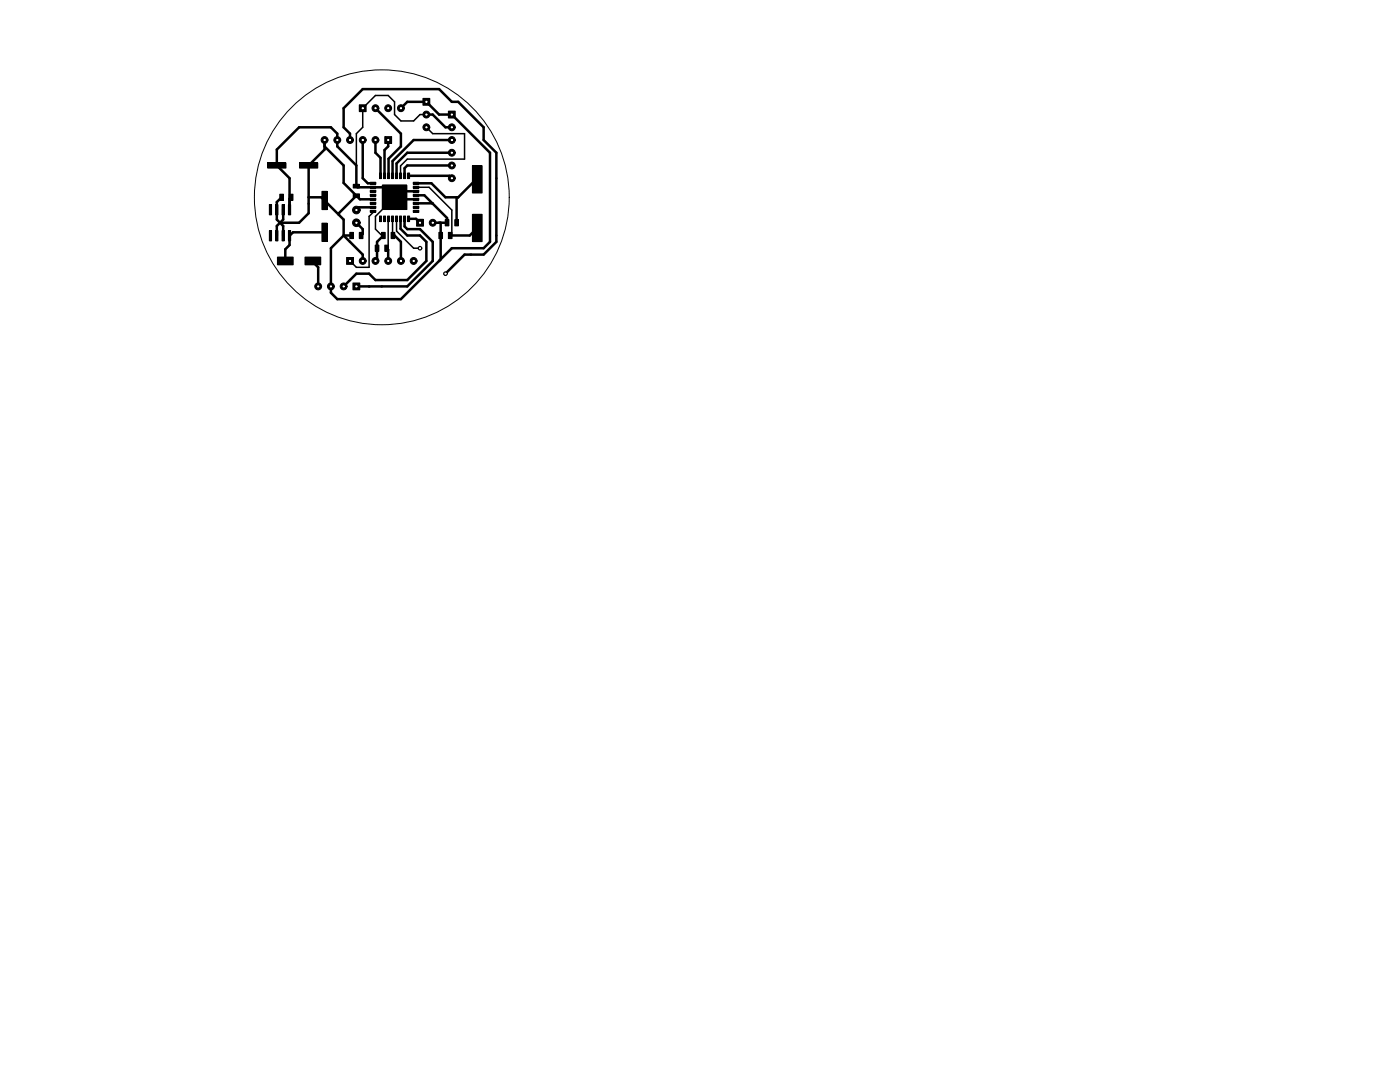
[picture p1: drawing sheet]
<svg xmlns="http://www.w3.org/2000/svg" width="279mm" height="216mm" viewBox="0 0 279 216" stroke-linecap="round" stroke-linejoin="round" font-family="sans-serif">
<g fill="none" stroke="#000" stroke-width=".2">
<path d="M84.4 19.6h1.4v1.4h-1.4zM53.4 32.5h3.7v1h-3.7zM55.8 38.7h.8v1.3h-.8zM57.7 38.7h.8v1.3h-.8zM59.8 32.5h3.6v1h-3.6zM64.2 38.2h1.1v3.6h-1.1zM70.5 38.7h1.2v.7h-1.2zM70.5 36.8h1.2v.7h-1.2zM71.7 20.9h1.4v1.4h-1.4zM73.9 36.4h1.1v.4h-1.1zM73.9 37.2h1.1v.4h-1.1zM73.9 38h1.1v.4h-1.1z"/>
<path d="M73.9 38.8h1.1v.4h-1.1zM73.9 39.6h1.1v.4h-1.1zM75.7 34.5h.4v1.1h-.4zM76.3 37h4.9v4.8h-4.9zM76.5 34.5h.4v1.1h-.4zM76.8 27.3h1.4v1.3h-1.4zM77.3 34.5h.4v1.1h-.4zM78.1 34.5h.4v1.1h-.4zM78.9 34.5h.4v1.1h-.4zM79.7 34.5h.4v1.1h-.4zM80.5 34.5h.4v1.1h-.4zM81.3 34.5h.4v1.1h-.4z"/>
<path d="M82.5 39.6h1.1v.4h-1.1zM82.5 38.8h1.1v.4h-1.1zM82.5 38h1.1v.4h-1.1zM82.5 37.2h1.1v.4h-1.1zM82.5 36.4h1.1v.4h-1.1zM89.5 22.2h1.4v1.3h-1.4zM94.3 33.1h1.9v5.4h-1.9zM53.8 40.8h.4v2.1h-.4zM53.8 46h.4v2.1h-.4zM55 40.8h.5v2.1h-.5zM55 46h.5v2.1h-.5zM55.4 51.3h3.1v1.5h-3.1z"/>
<path d="M56.3 40.8h.4v2.1h-.4zM56.3 46h.4v2.1h-.4zM57.6 40.8h.4v2.1h-.4zM57.6 46h.4v2.1h-.4zM60.9 51.3h3.1v1.5h-3.1zM64.2 44.5h1.1v3.7h-1.1zM69.2 51.4h1.3v1.4h-1.3zM69.8 46.4h.7v1.2h-.7zM70.4 56.5h1.4v1.3h-1.4zM71.7 46.4h.7v1.2h-.7zM73.7 57.2h.1M73.9 40.4h1.1v.4h-1.1z"/>
<path d="M73.9 41.2h1.1v.4h-1.1zM73.9 42h1.1v.4h-1.1zM74.9 48.9h.7v1.3h-.7zM75.7 43.1h.4v1.1h-.4zM76.1 46.4h.8v1.2h-.8zM76.5 43.1h.4v1.1h-.4zM76.8 48.9h.7v1.3h-.7zM77.3 43.1h.4v1.1h-.4zM78.1 46.4h.7v1.2h-.7zM78.1 43.1h.4v1.1h-.4zM78.9 43.1h.4v1.1h-.4zM79.7 43.1h.4v1.1h-.4z"/>
<path d="M80.5 43.1h.4v1.1h-.4zM81.3 43.1h.4v1.1h-.4zM82.5 42h1.1v.4h-1.1zM82.5 41.2h1.1v.4h-1.1zM82.5 40.4h1.1v.4h-1.1zM83.1 43.8h1.4v1.3h-1.4zM87.6 46.4h.7v1.2h-.7zM88.8 43.8h.8v1.3h-.8zM89.5 46.4h.7v1.2h-.7zM90.8 43.8h.7v1.3h-.7zM94.3 42.8h1.9v5.4h-1.9z"/>
<circle cx="64.8" cy="27.9" r=".69"/>
<circle cx="67.3" cy="27.9" r=".69"/>
<circle cx="69.8" cy="27.9" r=".69"/>
<circle cx="72.4" cy="27.9" r=".69"/>
<circle cx="74.9" cy="27.9" r=".69"/>
<circle cx="74.9" cy="21.6" r=".69"/>
<circle cx="76.2" cy="39.4" r="25.4"/>
<circle cx="77.5" cy="21.6" r=".69"/>
<circle cx="80" cy="21.6" r=".69"/>
<circle cx="85.1" cy="22.9" r=".69"/>
<circle cx="85.1" cy="25.4" r=".69"/>
<circle cx="90.2" cy="25.4" r=".69"/>
<circle cx="90.2" cy="30.5" r=".69"/>
<circle cx="90.2" cy="27.9" r=".69"/>
<circle cx="90.2" cy="33" r=".69"/>
<circle cx="90.2" cy="35.6" r=".69"/>
<circle cx="63.5" cy="57.1" r=".69"/>
<circle cx="66" cy="57.1" r=".69"/>
<circle cx="68.6" cy="57.1" r=".69"/>
<circle cx="71.1" cy="44.4" r=".76"/>
<circle cx="71.1" cy="41.9" r=".76"/>
<circle cx="72.4" cy="52.1" r=".69"/>
<circle cx="74.9" cy="52.1" r=".69"/>
<circle cx="77.5" cy="52.1" r=".69"/>
<circle cx="80" cy="52.1" r=".69"/>
<circle cx="82.6" cy="52.1" r=".69"/>
<circle cx="83.8" cy="49.5" r=".37"/>
<circle cx="86.4" cy="44.4" r=".69"/>
<circle cx="88.9" cy="54.6" r=".37"/>
</g>
<g fill="#000">
<path d="M84.4 19.6h1.4v1.4h-1.4zM53.4 32.5h3.7v1h-3.7zM55.8 38.7h.8v1.3h-.8zM57.7 38.7h.8v1.3h-.8zM59.8 32.5h3.6v1h-3.6zM64.2 38.2h1.1v3.6h-1.1zM70.5 38.7h1.2v.7h-1.2zM70.5 36.8h1.2v.7h-1.2zM71.7 20.9h1.4v1.4h-1.4zM73.9 36.4h1.1v.4h-1.1zM73.9 37.2h1.1v.4h-1.1zM73.9 38h1.1v.4h-1.1z"/>
<path d="M73.9 38.8h1.1v.4h-1.1zM73.9 39.6h1.1v.4h-1.1zM75.7 34.5h.4v1.1h-.4zM76.3 37h4.9v4.8h-4.9zM76.5 34.5h.4v1.1h-.4zM76.8 27.3h1.4v1.3h-1.4zM77.3 34.5h.4v1.1h-.4zM78.1 34.5h.4v1.1h-.4zM78.9 34.5h.4v1.1h-.4zM79.7 34.5h.4v1.1h-.4zM80.5 34.5h.4v1.1h-.4zM81.3 34.5h.4v1.1h-.4z"/>
<path d="M82.5 39.6h1.1v.4h-1.1zM82.5 38.8h1.1v.4h-1.1zM82.5 38h1.1v.4h-1.1zM82.5 37.2h1.1v.4h-1.1zM82.5 36.4h1.1v.4h-1.1zM89.5 22.2h1.4v1.3h-1.4zM94.3 33.1h1.9v5.4h-1.9zM55.4 51.3h3.1v1.5h-3.1zM60.9 51.3h3.1v1.5h-3.1zM64.2 44.5h1.1v3.7h-1.1zM69.2 51.4h1.3v1.4h-1.3zM69.8 46.4h.7v1.2h-.7z"/>
<path d="M70.4 56.5h1.4v1.3h-1.4zM71.7 46.4h.7v1.2h-.7zM73.9 40.4h1.1v.4h-1.1zM73.9 41.2h1.1v.4h-1.1zM73.9 42h1.1v.4h-1.1zM74.9 48.9h.7v1.3h-.7zM75.7 43.1h.4v1.1h-.4zM76.1 46.4h.8v1.2h-.8zM76.5 43.1h.4v1.1h-.4zM76.8 48.9h.7v1.3h-.7zM77.3 43.1h.4v1.1h-.4zM78.1 46.4h.7v1.2h-.7z"/>
<path d="M78.1 43.1h.4v1.1h-.4zM78.9 43.1h.4v1.1h-.4zM79.7 43.1h.4v1.1h-.4zM80.5 43.1h.4v1.1h-.4zM81.3 43.1h.4v1.1h-.4zM82.5 42h1.1v.4h-1.1zM82.5 41.2h1.1v.4h-1.1zM82.5 40.4h1.1v.4h-1.1zM83.1 43.8h1.4v1.3h-1.4zM87.6 46.4h.7v1.2h-.7zM88.8 43.8h.8v1.3h-.8zM89.5 46.4h.7v1.2h-.7z"/>
<path d="M90.8 43.8h.7v1.3h-.7zM94.3 42.8h1.9v5.4h-1.9z"/>
<circle cx="64.8" cy="27.9" r=".69"/>
<circle cx="67.3" cy="27.9" r=".69"/>
<circle cx="69.8" cy="27.9" r=".69"/>
<circle cx="72.4" cy="27.9" r=".69"/>
<circle cx="74.9" cy="27.9" r=".69"/>
<circle cx="74.9" cy="21.6" r=".69"/>
<circle cx="77.5" cy="21.6" r=".69"/>
<circle cx="80" cy="21.6" r=".69"/>
<circle cx="85.1" cy="22.9" r=".69"/>
<circle cx="85.1" cy="25.4" r=".69"/>
<circle cx="90.2" cy="25.4" r=".69"/>
<circle cx="90.2" cy="30.5" r=".69"/>
<circle cx="90.2" cy="27.9" r=".69"/>
<circle cx="90.2" cy="33" r=".69"/>
<circle cx="90.2" cy="35.6" r=".69"/>
<circle cx="63.5" cy="57.1" r=".69"/>
<circle cx="66" cy="57.1" r=".69"/>
<circle cx="68.6" cy="57.1" r=".69"/>
<circle cx="71.1" cy="44.4" r=".76"/>
<circle cx="71.1" cy="41.9" r=".76"/>
<circle cx="72.4" cy="52.1" r=".69"/>
<circle cx="74.9" cy="52.1" r=".69"/>
<circle cx="77.5" cy="52.1" r=".69"/>
<circle cx="80" cy="52.1" r=".69"/>
<circle cx="82.6" cy="52.1" r=".69"/>
<circle cx="83.8" cy="49.5" r=".37"/>
<circle cx="86.4" cy="44.4" r=".69"/>
<circle cx="88.9" cy="54.6" r=".37"/>
</g>
<path d="M54 40.8v2.1M54 46v2.1M55.2 40.8v2.1M55.2 46v2.1M56.5 40.8v2.1M56.5 46v2.1M57.8 40.8v2.1M57.8 46v2.1" fill="none" stroke="#000" stroke-width=".45"/>
<g fill="none" stroke="#000" stroke-width=".5">
<path d="M56.2 39.4l-1 .9v3.5l1.3 1.3v1.9M58.1 39.4l-.3 .3M61.6 39.4h2.5l4.5 4.4v3.2M64.8 27.9v1.9l-3.2 3.2v9.5l-1.9 2h-3.8M64.8 29.2l3.8 3.8v3.5l3.2 3.3h2.6M69.9 27.9v-1.2l-1.3-1.3v-3.8l3.8-3.8h15.2l2.6 2.5h1.2l5.1 5.1v2.5l2.6 2.6v17.8l-2.6 2.5h-3.8l-3.8 3.8M71.1 39.1l-3.5 3.4v.4M72.4 27.9v7.7l1 1h1M74.9 27.9v2.6l1 1v3.6M74.9 21.6l5.1 5.1v2.5l-2.5 2.5v3.4M77.5 27.9v1.3l-.8 .7v5.2M78.8 38.2h4.2"/>
<path d="M80 21.6l1.3-1.3h3.8l2.5 2.6h2.6l7.6 7.6v17.8l-1.3 1.2h-6.3l-10.2 10.2h-12.7l-1.3-1.3v-8.9l2.6-2.5M81.5 35.1h8.2l.5 .5M83 39.8h-2.6l-2.4-2.4h-6.7l-.2-.3v-4.1l-3.8-3.8v-2.5l-1.3-1.3h-6.3l-4.5 4.4v3.2l2.6 2.6v6.3M83 39h1.7l4.5 4.5v1h-2.8M85.1 22.9h1.3l2.5 2.5h1.3M90.2 27.9h-7.6l-4.3 4.2v3M90.2 30.5h-8.9l-2.2 2.1v2.5M90.2 33h-8.9l-.6 .6v1.5M91.1 39.4v5.1M95.3 35.8h-.3l-3.6 3.6h-2.5l-2.8-2.8h-3.1M56.5 41.9v1.9l-1.3 1.3v1.9M62.4 52.1v.2l1.1 1v3.9"/>
<path d="M64.8 46.4h-6.3l-.7 .6v1.9l-.9 .8v2.4M68.6 47l3.8 3.8v1.3M68.6 47h1.6M71.1 44.5l1.3 1.2v1l-.3 .3M74.4 41.4h-2.7l-.6 .5M76.5 47l-1.3 1.3v3.5l-.3 .3M77.2 49.5l.3 .3v2.3M78.4 47h.3l1.3 1.3v3.8M79.9 43.7v1.9l1.4 1.4h2.5l1.3 1.3v3.8l-3.8 3.8h-6.4l-1.2-1.3h-2.6l-2.5 2.6M80.7 43.7v1.5l.6 .5h2.5l2.6 2.6v3.8l-5.1 5.1h-10.2M81.5 43.7h1.5l.8 .8M83 40.6h3.3"/>
<path d="M87.9 44.5v7.3M95.3 45.5l-1.6 1.5h-3.8"/>
</g>
<path d="M79.4 38.7l-4.5 4.5v2.5l1.3 1.3h.3M83 37.4h2.6l4.6 4.5v5.1h-.3M85.1 25.4l1.3 1.3h6.3v5.1h-11.4l-1.4 1.3v2M85.1 22.9h-1.3l-1.2 1.2h-2.6l-1.3-1.2v-2.6l-1.2-1.2h-2.6l-2.5 2.5v3.8l-1.3 1.3v6.3M74.4 42.2v.2l-.7 .8v10.1h-2.6l-1.2-1.2M77.5 43.7v5.8h-.3M78.3 43.7l.1 3.3M79.1 43.7v2.4l3.5 3.4h1.2" fill="none" stroke="#000" stroke-width=".3"/>
<path d="M76.3 37h4.9v4.8h-4.9z" fill="none" stroke="#000" stroke-width=".25"/>
<circle cx="83.8" cy="49.5" r=".11" fill="#fff"/>
<circle cx="83.8" cy="49.5" r=".11" fill="none" stroke="#fff" stroke-width=".2"/>
<circle cx="88.9" cy="54.6" r=".11" fill="#fff"/>
<circle cx="88.9" cy="54.6" r=".11" fill="none" stroke="#fff" stroke-width=".2"/>
<circle cx="71.1" cy="57.2" r=".11" fill="#fff"/>
<circle cx="71.1" cy="57.2" r=".11" fill="none" stroke="#fff" stroke-width=".2"/>
<circle cx="68.6" cy="57.2" r=".11" fill="#fff"/>
<circle cx="68.6" cy="57.2" r=".11" fill="none" stroke="#fff" stroke-width=".2"/>
<circle cx="66" cy="57.2" r=".11" fill="#fff"/>
<circle cx="66" cy="57.2" r=".11" fill="none" stroke="#fff" stroke-width=".2"/>
<circle cx="63.5" cy="57.2" r=".11" fill="#fff"/>
<circle cx="63.5" cy="57.2" r=".11" fill="none" stroke="#fff" stroke-width=".2"/>
<circle cx="85.1" cy="20.3" r=".11" fill="#fff"/>
<circle cx="85.1" cy="20.3" r=".11" fill="none" stroke="#fff" stroke-width=".2"/>
<circle cx="85.1" cy="22.9" r=".11" fill="#fff"/>
<circle cx="85.1" cy="22.9" r=".11" fill="none" stroke="#fff" stroke-width=".2"/>
<circle cx="85.1" cy="25.4" r=".11" fill="#fff"/>
<circle cx="85.1" cy="25.4" r=".11" fill="none" stroke="#fff" stroke-width=".2"/>
<circle cx="83.8" cy="44.5" r=".11" fill="#fff"/>
<circle cx="83.8" cy="44.5" r=".11" fill="none" stroke="#fff" stroke-width=".2"/>
<circle cx="86.4" cy="44.5" r=".11" fill="#fff"/>
<circle cx="86.4" cy="44.5" r=".11" fill="none" stroke="#fff" stroke-width=".2"/>
<circle cx="69.8" cy="52.1" r=".11" fill="#fff"/>
<circle cx="69.8" cy="52.1" r=".11" fill="none" stroke="#fff" stroke-width=".2"/>
<circle cx="72.4" cy="52.1" r=".11" fill="#fff"/>
<circle cx="72.4" cy="52.1" r=".11" fill="none" stroke="#fff" stroke-width=".2"/>
<circle cx="74.9" cy="52.1" r=".11" fill="#fff"/>
<circle cx="74.9" cy="52.1" r=".11" fill="none" stroke="#fff" stroke-width=".2"/>
<circle cx="77.5" cy="52.1" r=".11" fill="#fff"/>
<circle cx="77.5" cy="52.1" r=".11" fill="none" stroke="#fff" stroke-width=".2"/>
<circle cx="80" cy="52.1" r=".11" fill="#fff"/>
<circle cx="80" cy="52.1" r=".11" fill="none" stroke="#fff" stroke-width=".2"/>
<circle cx="82.5" cy="52.1" r=".11" fill="#fff"/>
<circle cx="82.5" cy="52.1" r=".11" fill="none" stroke="#fff" stroke-width=".2"/>
<circle cx="90.2" cy="22.9" r=".11" fill="#fff"/>
<circle cx="90.2" cy="22.9" r=".11" fill="none" stroke="#fff" stroke-width=".2"/>
<circle cx="90.2" cy="25.4" r=".11" fill="#fff"/>
<circle cx="90.2" cy="25.4" r=".11" fill="none" stroke="#fff" stroke-width=".2"/>
<circle cx="90.2" cy="27.9" r=".11" fill="#fff"/>
<circle cx="90.2" cy="27.9" r=".11" fill="none" stroke="#fff" stroke-width=".2"/>
<circle cx="90.2" cy="30.5" r=".11" fill="#fff"/>
<circle cx="90.2" cy="30.5" r=".11" fill="none" stroke="#fff" stroke-width=".2"/>
<circle cx="90.2" cy="33" r=".11" fill="#fff"/>
<circle cx="90.2" cy="33" r=".11" fill="none" stroke="#fff" stroke-width=".2"/>
<circle cx="90.2" cy="35.6" r=".11" fill="#fff"/>
<circle cx="90.2" cy="35.6" r=".11" fill="none" stroke="#fff" stroke-width=".2"/>
<circle cx="71.1" cy="41.9" r=".11" fill="#fff"/>
<circle cx="71.1" cy="41.9" r=".11" fill="none" stroke="#fff" stroke-width=".2"/>
<circle cx="71.1" cy="44.5" r=".11" fill="#fff"/>
<circle cx="71.1" cy="44.5" r=".11" fill="none" stroke="#fff" stroke-width=".2"/>
<circle cx="77.5" cy="27.9" r=".11" fill="#fff"/>
<circle cx="77.5" cy="27.9" r=".11" fill="none" stroke="#fff" stroke-width=".2"/>
<circle cx="74.9" cy="27.9" r=".11" fill="#fff"/>
<circle cx="74.9" cy="27.9" r=".11" fill="none" stroke="#fff" stroke-width=".2"/>
<circle cx="72.4" cy="27.9" r=".11" fill="#fff"/>
<circle cx="72.4" cy="27.9" r=".11" fill="none" stroke="#fff" stroke-width=".2"/>
<circle cx="69.9" cy="27.9" r=".11" fill="#fff"/>
<circle cx="69.9" cy="27.9" r=".11" fill="none" stroke="#fff" stroke-width=".2"/>
<circle cx="67.3" cy="27.9" r=".11" fill="#fff"/>
<circle cx="67.3" cy="27.9" r=".11" fill="none" stroke="#fff" stroke-width=".2"/>
<circle cx="64.8" cy="27.9" r=".11" fill="#fff"/>
<circle cx="64.8" cy="27.9" r=".11" fill="none" stroke="#fff" stroke-width=".2"/>
<circle cx="72.4" cy="21.6" r=".11" fill="#fff"/>
<circle cx="72.4" cy="21.6" r=".11" fill="none" stroke="#fff" stroke-width=".2"/>
<circle cx="74.9" cy="21.6" r=".11" fill="#fff"/>
<circle cx="74.9" cy="21.6" r=".11" fill="none" stroke="#fff" stroke-width=".2"/>
<circle cx="77.5" cy="21.6" r=".11" fill="#fff"/>
<circle cx="77.5" cy="21.6" r=".11" fill="none" stroke="#fff" stroke-width=".2"/>
<circle cx="80" cy="21.6" r=".11" fill="#fff"/>
<circle cx="80" cy="21.6" r=".11" fill="none" stroke="#fff" stroke-width=".2"/>
</svg>
